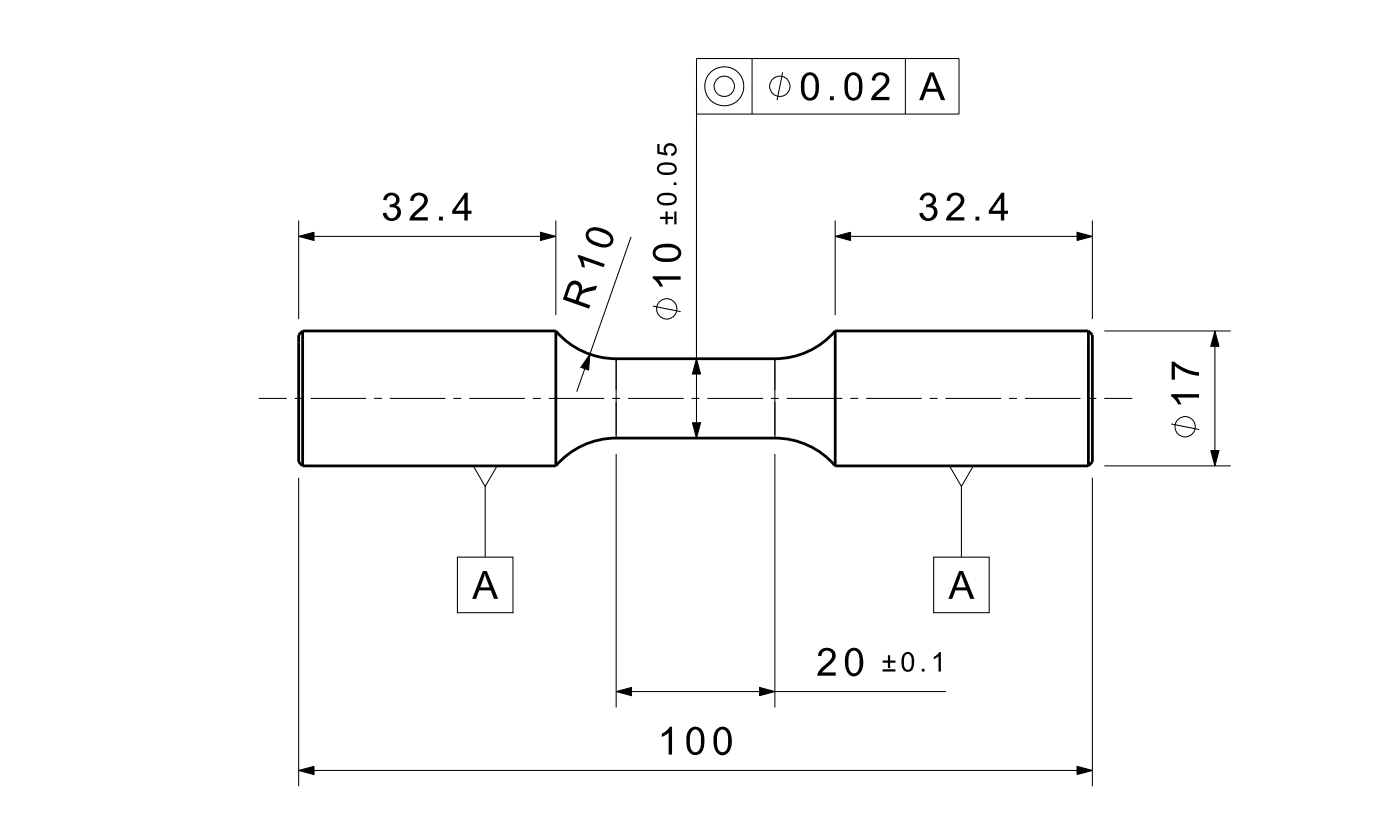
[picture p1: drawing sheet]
<svg xmlns="http://www.w3.org/2000/svg" width="176mm" height="106mm" viewBox="0 0 176 106" stroke-linecap="round" stroke-linejoin="round" font-family="sans-serif">
<g fill="none" stroke="#000" stroke-width=".13">
<path d="M87.8 14.4h33v-7h-33v37.8M94.8 7.4v7M98.6 9.1l-.7 3.5M114.1 7.4v7M37.6 29.8l2-.5v1zM37.6 27.8v12.4M39.6 29.8h28.5M68.1 29.3l1.9 .5-1.9 .5zM70 27.8v11.9M79.5 29.8l-5.2 14.8M82.3 38.6l3.5 .7M105.2 29.8l2-.5v1z"/>
<path d="M105.2 27.8v11.9M107.2 29.8h28.5M135.7 29.3l1.9 .5-1.9 .5zM137.6 27.8v12.4M32.6 50.2h3.5M37.1 50.2h1M38.1 41.7v4.5M38.1 47.7v4M38.1 53.2v4.8M38.1 58.3v.4M39.1 50.2h7M47.1 50.2h1"/>
<path d="M49.1 50.2h7M57.1 50.2h1M59.1 50.2h7M59.6 58.7h3l-1.5 2.6zM67.1 50.2h1M69.1 50.2h7M70 41.7v4.5M70 47.7v4M70 53.2v4.8M70 58.3v.4M73.7 46.5l-1 2.9M74.3 44.6l-.1 2-1-.3z"/>
<path d="M77.1 50.2h1M77.6 45.2v10M77.6 57.2v31.9M79.1 50.2h7M87.1 50.2h1M87.2 53.3h1.1l-.5 1.9zM87.8 45.2l.5 1.9h-1.1zM87.8 47.1v6.2M89.1 50.2h7M97.1 50.2h1M97.6 45.2v10M97.6 57.2v31.9"/>
<path d="M99.1 50.2h7M105.2 41.7v4.5M105.2 47.7v4M105.2 53.2v4.8M105.2 58.3v.4M107.1 50.2h1M109.1 50.2h7M117.1 50.2h1M119.1 50.2h7M119.6 58.7h3l-1.5 2.6zM127.1 50.2h1M129.1 50.2h7"/>
<path d="M137.1 41.7v4.5M137.1 47.7v4M137.1 53.2v4.8M137.1 58.3v.4M137.1 50.2h1M139.1 58.7h16M139.1 41.7h16M139.1 50.2h3.6M147.6 53.4l3.5 .7M152.5 56.8h1.1l-.5 1.9zM153.1 41.7l.5 1.9h-1.1zM153.1 43.6v13.2"/>
<path d="M37.6 60.2v38.9M57.6 70.2h7v7h-7zM61.1 61.3v8.9M117.6 70.2h7v7h-7zM121.1 61.3v8.9M137.6 60.2v38.9M37.6 97.1l2-.5v1zM39.6 97.1h96.1M77.6 87.1l2-.5v1zM79.6 87.1h16.1M95.7 86.6l1.9 .5-1.9 .5zM97.6 87.1h21.6"/>
<path d="M135.7 96.6l1.9 .5-1.9 .5z"/>
<circle cx="91.2" cy="10.9" r="2.46"/>
<circle cx="91.3" cy="10.9" r="1.28"/>
<circle cx="98.3" cy="10.9" r="1.28"/>
<circle cx="84" cy="38.9" r="1.28"/>
<circle cx="149.3" cy="53.8" r="1.28"/>
</g>
<path d="M38.1 41.7l-.5 .5v16l.5 .5M38.1 41.7v17M38.1 41.7h31.9M70 58.7a10 10 0 0 1 7.6-3.5h20a10 10 0 0 1 7.6 3.5M70 41.7a10 10 0 0 0 7.6 3.5h20a10 10 0 0 0 7.6-3.5M70 41.7v17h-31.9M105.2 41.7v17h31.9M105.2 41.7h31.9M137.1 41.7l.5 .5v16l-.5 .5M137.1 41.7v17" fill="none" stroke="#000" stroke-width=".35"/>
<g fill="#000">
<path d="M37.6 29.8l2-.5v1zM68.1 29.3l1.9 .5-1.9 .5zM105.2 29.8l2-.5v1zM135.7 29.3l1.9 .5-1.9 .5zM74.3 44.6l-.1 2-1-.3zM87.2 53.3h1.1l-.5 1.9zM87.8 45.2l.5 1.9h-1.1zM152.5 56.8h1.1l-.5 1.9zM153.1 41.7l.5 1.9h-1.1zM37.6 97.1l2-.5v1zM77.6 87.1l2-.5v1zM95.7 86.6l1.9 .5-1.9 .5z"/>
<path d="M135.7 96.6l1.9 .5-1.9 .5z"/>
</g>
<g fill="#000">
<path d="M101.3 9.5a1.09 1.09 0 0 1 1.1-.3 1.09 1.09 0 0 1 .7 1 2.57 2.57 0 0 1-.4 2.3 1.11 1.11 0 0 1-1.2 0 1.11 1.11 0 0 1-.6-1.1l.1-1.4zM101.6 9.6a2.81 2.81 0 0 0 0 2.5l.3 .2h.3a1.49 1.49 0 0 0 .5-1.6v-.6l-.2-.4-.3-.2h-.3zM104.6 12.1h.5v.5h-.5zM106.7 9.5a1.09 1.09 0 0 1 1.2-.3 1.09 1.09 0 0 1 .7 1 2.56 2.56 0 0 1-.4 2.3 1.12 1.12 0 0 1-1.2 0 1.12 1.12 0 0 1-.6-1.1v-.5a2.7 2.7 0 0 1 .3-1.4zM107.1 9.6a2.83 2.83 0 0 0 0 2.5l.3 .2h.3a1.5 1.5 0 0 0 .5-1.6v-.6l-.2-.4-.3-.2h-.3zM110.1 9.5a1.11 1.11 0 0 1 1.2-.3 1.11 1.11 0 0 1 .7 1.1 2.15 2.15 0 0 1-.9 1.2l-.8 .7h1.8v.4h-2.4a1.61 1.61 0 0 1 .8-1.2 2.84 2.84 0 0 0 1.1-1.1 .66 .66 0 0 0-.6-.8 .66 .66 0 0 0-.7 .7l-.5-.1z"/>
<path d="M117.2 9.1h.5l1.4 3.5h-.5l-.4-1h-1.5l-.4 1h-.5zM117.4 9.5l-.6 1.7h1.2z"/>
<path d="M48.5 24.6a.99 .99 0 0 1 1.3-.3 .99 .99 0 0 1 .4 1.3l-.3 .3a1.03 1.03 0 0 1 .6 1.3 1.03 1.03 0 0 1-1.3 .6 1.06 1.06 0 0 1-1-.9l.5-.1 .3 .5a.69 .69 0 0 0 .8 .1 .69 .69 0 0 0 .3-.8l-.1-.3-.3-.2h-.6v-.4a.6 .6 0 0 0 .8-.4 .6 .6 0 0 0-.5-.7 .6 .6 0 0 0-.7 .6v.1l-.4-.1zM51.9 24.6a1.12 1.12 0 0 1 1.3-.3 1.12 1.12 0 0 1 .7 1.1 2.19 2.19 0 0 1-1 1.2l-.7 .8h1.7v.4h-2.3a1.62 1.62 0 0 1 .8-1.2 2.8 2.8 0 0 0 1-1.2 .66 .66 0 0 0-.6-.8 .66 .66 0 0 0-.7 .7h-.4zM55.3 27.3h.5v.5h-.5zM58.6 24.3h.3v2.3h.5v.3h-.5v.9h-.4v-.9h-1.5v-.3zM58.5 25l-1.1 1.6h1.1z"/>
<path d="M71.7 35.7a.95 .95 0 0 1 1.2-.2 .95 .95 0 0 1 .4 1.2v-.1a3.5 3.5 0 0 1 1.9-.6l-.2 .5a4.4 4.4 0 0 0-1.7 .6l-.4 .8 1.5 .6-.2 .4-3.3-1.2zM72 36l-.6 1.4 1.1 .4 .5-1.4-.2-.3-.2-.2-.3-.1z"/>
<path d="M72.9 32.1l3.3 1.2-.1 .4-2.6-.9 .2 .9-.4-.1-.2-.7-.3-.5zM74.1 28.9a2.26 2.26 0 0 1 3.2 1.2 1.02 1.02 0 0 1-1.1 1.1l-1-.2a1.52 1.52 0 0 1-1.4-1.7zM74.3 29.3l-.2 .2a1.28 1.28 0 0 0 1.2 1.1h.2a1.18 1.18 0 0 0 1.3-.1l.1-.3a1.49 1.49 0 0 0-1.3-1l-.6-.2-.4 .1z"/>
<path d="M83.2 27.3h.6v-.7h.3v.7h.7v.3h-.7v.7h-.3v-.7h-.6zM84.9 26.6h.3v1.7h-.3zM83 24.6a1.97 1.97 0 0 1 2.1 0 .85 .85 0 0 1 0 1 .85 .85 0 0 1-.9 .3h-.3a.95 .95 0 0 1-1.1-1zM83.1 24.8l-.1 .3 .1 .2a1.76 1.76 0 0 0 1.8 0l.1-.2a.91 .91 0 0 0-1.1-.5h-.5zM84.9 23h.3v.3h-.3zM83 20.7a1.97 1.97 0 0 1 2.1 .1 .85 .85 0 0 1 0 1 .85 .85 0 0 1-.9 .2h-.3a.96 .96 0 0 1-1.1-1zM83.1 21l-.1 .2 .1 .3a1.77 1.77 0 0 0 1.8 0l.1-.3a.91 .91 0 0 0-1.1-.4h-.5zM82.8 18.1h.3v1l.7 .2a.83 .83 0 0 1 .2-1.1 .83 .83 0 0 1 1.1 .1 .83 .83 0 0 1 0 1.1l-.5 .3v-.4a.54 .54 0 0 0 .4-.4 .56 .56 0 0 0-.7-.5 .56 .56 0 0 0-.2 .9v.3l-1.3-.2z"/>
<path d="M82.2 34.8h3.6v.4h-2.8l.5 .9h-.4l-.4-.6-.5-.4zM82.6 31.1a2.72 2.72 0 0 1 2.8 0 1 1 0 0 1 .4 1 1 1 0 0 1-.8 .8l-1.1 .1a1.27 1.27 0 0 1-1.6-1.6zM82.8 31.4l-.2 .3v.3a1.28 1.28 0 0 0 1.4 .6h.2a1.19 1.19 0 0 0 1.3-.6l-.1-.3a1.49 1.49 0 0 0-1.5-.5h-.6z"/>
<path d="M116.1 24.6a.99 .99 0 0 1 1.3-.3 .99 .99 0 0 1 .4 1.3l-.3 .3a1.03 1.03 0 0 1 .6 1.3 1.03 1.03 0 0 1-1.3 .6 1.06 1.06 0 0 1-1-.9l.5-.1 .3 .5a.69 .69 0 0 0 .8 .1 .69 .69 0 0 0 .3-.8l-.1-.3-.3-.2h-.6v-.4a.6 .6 0 0 0 .8-.4 .6 .6 0 0 0-.5-.7 .6 .6 0 0 0-.7 .6v.1l-.4-.1zM119.5 24.6a1.12 1.12 0 0 1 1.3-.3 1.12 1.12 0 0 1 .7 1.1 2.19 2.19 0 0 1-1 1.2l-.7 .8h1.7v.4h-2.3a1.63 1.63 0 0 1 .8-1.2 2.8 2.8 0 0 0 1-1.2 .66 .66 0 0 0-.6-.8 .66 .66 0 0 0-.7 .7h-.4zM122.9 27.3h.5v.5h-.5zM126.2 24.3h.3v2.3h.5v.3h-.5v.9h-.4v-.9h-1.5v-.3zM126.1 25l-1.1 1.6h1.1z"/>
<path d="M147.6 49.7h3.5v.4h-2.8l.5 .9h-.4l-.3-.6-.5-.5zM147.6 45.6h.3a5.5 5.5 0 0 0 3.2 1.3v.4a5.3 5.3 0 0 1-3.1-1.2v1.7h-.4z"/>
<path d="M60.8 71.9h.5l1.5 3.5h-.6l-.4-1h-1.4l-.4 1h-.5zM61.1 72.3l-.6 1.7h1.2z"/>
<path d="M120.8 71.9h.5l1.5 3.5h-.6l-.4-1h-1.4l-.4 1h-.5zM121.1 72.3l-.6 1.7h1.2z"/>
<path d="M83.4 92.4l.6-.3 .4-.5h.3v3.5h-.5v-2.8l-.8 .6zM86.8 91.9a1.09 1.09 0 0 1 1.2-.2 1.09 1.09 0 0 1 .7 1 2.55 2.55 0 0 1-.5 2.2 1.12 1.12 0 0 1-1.2 .1 1.12 1.12 0 0 1-.5-1.1v-.6a2.71 2.71 0 0 1 .3-1.4zM87.2 92.1a2.83 2.83 0 0 0 0 2.5l.3 .2 .3-.1a1.5 1.5 0 0 0 .5-1.5v-.6l-.2-.4-.3-.3h-.3zM90.2 91.9a1.06 1.06 0 0 1 1.2-.3 1.06 1.06 0 0 1 .7 1 2.21 2.21 0 0 1-.6 2.4 .97 .97 0 0 1-1.4-.6l-.2-1.1a2.7 2.7 0 0 1 .3-1.4zM90.6 92.1a2.82 2.82 0 0 0 0 2.5l.3 .2 .3-.1a1.5 1.5 0 0 0 .5-1.5v-.6l-.2-.4-.3-.3h-.3z"/>
<path d="M103.3 82a1.12 1.12 0 0 1 1.3-.3 1.12 1.12 0 0 1 .7 1.1 2.2 2.2 0 0 1-1 1.2l-.7 .7h1.7v.4h-2.3a1.62 1.62 0 0 1 .8-1.2 2.8 2.8 0 0 0 1-1.1 .66 .66 0 0 0-.6-.8 .66 .66 0 0 0-.7 .7l-.4-.1zM106.8 82a1.06 1.06 0 0 1 1.2-.3 1.06 1.06 0 0 1 .7 .9 2.22 2.22 0 0 1-.6 2.5 .96 .96 0 0 1-1.5-.6l-.1-1.1a2.7 2.7 0 0 1 .3-1.4zM107.2 82.1a2.82 2.82 0 0 0 0 2.6l.3 .1h.3a1.5 1.5 0 0 0 .5-1.6l-.1-.6-.1-.4-.3-.2h-.3z"/>
<path d="M111.2 83.2h.7v-.6h.2v.6h.7v.3h-.7v.7h-.2v-.7h-.7zM111.2 84.3h1.6v.3h-1.6zM113.9 82.3l.3-.1a.8 .8 0 0 1 .9 .7 1.6 1.6 0 0 1-.3 1.6 .85 .85 0 0 1-.9-.1 .85 .85 0 0 1-.3-.9l.1-.8zM114.2 82.5a1.76 1.76 0 0 0 0 1.8l.2 .1a.92 .92 0 0 0 .5-1.1l-.1-.5-.2-.3-.2-.1zM116.1 84.3h.4v.3h-.4zM117.6 82.8l.6-.4 .2-.3h.1v2.5h-.3v-1.9l-.6 .4z"/>
</g>
</svg>
